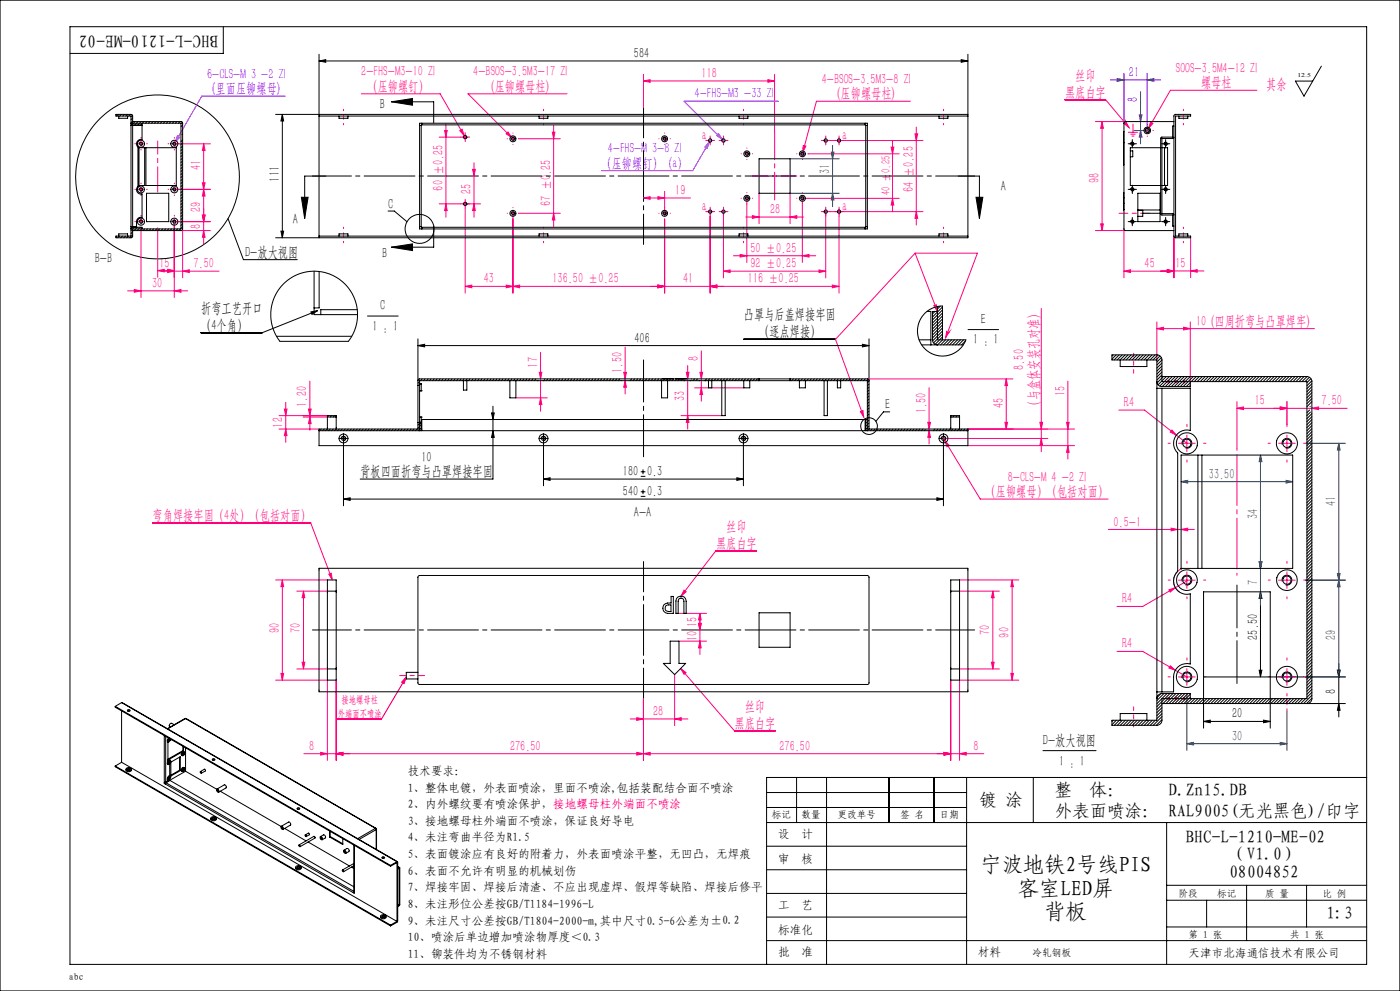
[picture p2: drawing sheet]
<svg xmlns="http://www.w3.org/2000/svg" width="420mm" height="297mm" viewBox="0 0 420 297" stroke-linecap="round" stroke-linejoin="round" font-family="sans-serif">
<defs><g id="words">
<g font-size="6.4">
<text x="294.1" y="261.4">宁波地铁2号线PIS</text>
<text x="305.3" y="268.4">客室LED屏</text>
<text x="313.3" y="275.4">背板</text>
</g>
<g font-size="5.2">
<text x="65.6" y="10.5" transform="rotate(-180 65.6 10.5)">BHC-L-1210-ME-02</text>
<text x="316.5" y="238.6">整</text>
<text x="327" y="238.6">体：</text>
<text x="350.5" y="238.6">D.Zn15.DB</text>
<text x="293.8" y="241.6">镀 涂</text>
<text x="316.5" y="244.7">外表面喷涂： RAL9005(无光黑色)/印字</text>
<text x="355.7" y="252.6">BHC-L-1210-ME-02</text>
<text x="368.8" y="257.8">（V1.0）</text>
<text x="368.8" y="263.1">08004852</text>
<text x="398" y="275.4">1:3</text>
</g>
<g font-size="4.4">
<text x="190.2" y="17.4">584</text>
<text x="114" y="32.6">B</text>
<text x="83.8" y="54.4" transform="rotate(-90 83.8 54.4)">111</text>
<text x="300.2" y="57.2">A</text>
<text x="116.4" y="62.5">C</text>
<text x="87.9" y="67">A</text>
<text x="73.6" y="77.1">D-放大视图</text>
<text x="114.7" y="77.2">B</text>
<text x="28.4" y="78.9">B-B</text>
<text x="60.4" y="93.8">折弯工艺开口</text>
<text x="114.1" y="93">C</text>
<text x="223.2" y="95.7">凸罩与后盖焊接牢固</text>
<text x="60.4" y="98.8">（4个角）</text>
<text x="111.8" y="99.2">1 : 1</text>
<text x="227.8" y="100.7">（逐点焊接）</text>
<text x="294.2" y="97">E</text>
<text x="190.4" y="102.7">406</text>
<text x="291.9" y="103.2">1 : 1</text>
<text x="265.6" y="122.7">E</text>
<text x="108.1" y="142.7">背板四面折弯与凸罩焊接牢固</text>
<text x="126.5" y="138.4">10</text>
<text x="186.9" y="142.7">180</text>
<text x="194.1" y="142.7">0.3</text>
<text x="186.9" y="148.7">540</text>
<text x="194.1" y="148.7">0.3</text>
<text x="190.2" y="155.1">A-A</text>
<text x="377.3" y="191.7" transform="rotate(-90 377.3 191.7)">25.50</text>
<text x="400.8" y="207.9" transform="rotate(-90 400.8 207.9)">8</text>
<text x="369.6" y="215.3">20</text>
<text x="312.9" y="223.2">D-放大视图</text>
<text x="317.8" y="229.4">1 : 1</text>
</g>
<g font-size="4.4" fill="#8000ff">
<text x="62.1" y="23.6">6-CLS-M 3 -2 ZI</text>
<text x="63.8" y="27.9">(里面压铆螺母)</text>
<text x="208.4" y="29.4">4-FHS-M3 -33 ZI</text>
<text x="182.3" y="45.9">4-FHS-M 3-8 ZI</text>
<text x="180.5" y="50.3">（压铆螺钉）（a）</text>
</g>
<g font-size="4.4" fill="#ff0080">
<text x="108.4" y="22.9">2-FHS-M3-10 ZI</text>
<text x="142" y="22.9">4-BSOS-3.5M3-17 ZI</text>
<text x="210.5" y="23.4">118</text>
<text x="322.6" y="23.9">丝印</text>
<text x="352.7" y="21.8">SOOS-3.5M4-12 ZI</text>
<text x="110.2" y="27.2">（压铆螺钉）</text>
<text x="147.5" y="27.2">(压铆螺母柱)</text>
<text x="246.5" y="25.1">4-BSOS-3.5M3-8 ZI</text>
<text x="251.3" y="29.4">(压铆螺母柱)</text>
<text x="319.5" y="28.9">黑底白字</text>
<text x="360.3" y="26.2">螺母柱</text>
<text x="379.9" y="26.8">其余</text>
<text x="210.7" y="42">a</text>
<text x="252.8" y="42">a</text>
<text x="60.3" y="51" transform="rotate(-90 60.3 51)">41</text>
<text x="132.9" y="57.1" transform="rotate(-90 132.9 57.1)">60 ±0.25</text>
<text x="141.3" y="58.2" transform="rotate(-90 141.3 58.2)">25</text>
<text x="202.6" y="58.4">19</text>
<text x="274" y="57.7" transform="rotate(-90 274 57.7)">64 ±0.25</text>
<text x="329.8" y="54.9" transform="rotate(-90 329.8 54.9)">98</text>
<text x="60.3" y="63.4" transform="rotate(-90 60.3 63.4)">29</text>
<text x="165.2" y="61.6" transform="rotate(-90 165.2 61.6)">67 ±0.25</text>
<text x="210.7" y="63.3">a</text>
<text x="231" y="64.1">28</text>
<text x="252.8" y="63.3">a</text>
<text x="60.3" y="68.7" transform="rotate(-90 60.3 68.7)">8</text>
<text x="225.2" y="75.8">50 ±0.25</text>
<text x="47.8" y="80.2">15</text>
<text x="58.1" y="80.4">7.50</text>
<text x="225.2" y="80.4">92 ±0.25</text>
<text x="343.4" y="80.4">45</text>
<text x="352.6" y="80.3">15</text>
<text x="45.6" y="86.3">30</text>
<text x="145.1" y="84.9">43</text>
<text x="165.7" y="84.9">136.50 ±0.25</text>
<text x="204.9" y="84.9">41</text>
<text x="224.4" y="84.9">116 ±0.25</text>
<text x="358.8" y="97.6">10 (四周折弯与凸罩焊牢)</text>
<text x="161.3" y="110.2" transform="rotate(-90 161.3 110.2)">17</text>
<text x="186.7" y="111.7" transform="rotate(-90 186.7 111.7)">1.50</text>
<text x="209.5" y="108.2" transform="rotate(-90 209.5 108.2)">8</text>
<text x="307.2" y="110.8" transform="rotate(-90 307.2 110.8)">8.50</text>
<text x="319.5" y="118.8" transform="rotate(-90 319.5 118.8)">15</text>
<text x="92.1" y="121.9" transform="rotate(-90 92.1 121.9)">1.20</text>
<text x="205.4" y="120.3" transform="rotate(-90 205.4 120.3)">33</text>
<text x="277.9" y="123.9" transform="rotate(-90 277.9 123.9)">1.50</text>
<text x="301" y="122.3" transform="rotate(-90 301 122.3)">45</text>
<text x="311.5" y="123" transform="rotate(-90 311.5 123)">（与盒体安装孔对准）</text>
<text x="337.2" y="122">R4</text>
<text x="376.4" y="121.5">15</text>
<text x="396.5" y="121.5">7.50</text>
<text x="84.9" y="128.2" transform="rotate(-90 84.9 128.2)">12</text>
<text x="295.7" y="148.7">（压铆螺母）（包括对面）</text>
<text x="302.3" y="144.4">8-CLS-M 4 -2 ZI</text>
<text x="45.8" y="155.7">弯角焊接牢固（4处）（包括对面）</text>
<text x="217.9" y="159.2">丝印</text>
<text x="334" y="157.8">0.5-1</text>
<text x="214.8" y="164.2">黑底白字</text>
<text x="336.7" y="180.9">R4</text>
<text x="83.8" y="189.7" transform="rotate(-90 83.8 189.7)">90</text>
<text x="90.2" y="189.7" transform="rotate(-90 90.2 189.7)">70</text>
<text x="209.1" y="187.8" transform="rotate(-90 209.1 187.8)">15</text>
<text x="297" y="190.3" transform="rotate(-90 297 190.3)">70</text>
<text x="302.8" y="191.1" transform="rotate(-90 302.8 191.1)">90</text>
<text x="209.1" y="192.1" transform="rotate(-90 209.1 192.1)">10</text>
<text x="336.7" y="194.3">R4</text>
<text x="195.9" y="214.6">28</text>
<text x="223.4" y="213.1">丝印</text>
<text x="220.4" y="218.1">黑底白字</text>
<text x="92.7" y="225">8</text>
<text x="153" y="225">276.50</text>
<text x="233.9" y="225">276.50</text>
<text x="292.1" y="225">8</text>
</g>
<g font-size="4.4" fill="#00f">
<text x="338.7" y="23.1">21</text>
<text x="341.3" y="30.5" transform="rotate(-90 341.3 30.5)">8</text>
</g>
<g font-size="4.4" fill="#004080">
<text x="248.9" y="52.3" transform="rotate(-90 248.9 52.3)">31</text>
<text x="362.7" y="143.5">33.50</text>
<text x="377.3" y="155.6" transform="rotate(-90 377.3 155.6)">34</text>
<text x="400.8" y="151.7" transform="rotate(-90 400.8 151.7)">41</text>
<text x="377.3" y="175.4" transform="rotate(-90 377.3 175.4)">7</text>
<text x="400.8" y="191.9" transform="rotate(-90 400.8 191.9)">29</text>
<text x="369.6" y="222">30</text>
</g>
<text font-size="3.8" fill="#ff0080" x="267" y="58.5" transform="rotate(-90 267 58.5)">40 ±0.25</text>
<g font-size="3.5">
<text x="122.3" y="232.2">技术要求：</text>
<text x="122.3" y="237.2">1、整体电镀，外表面喷涂，里面不喷涂,包括装配结合面不喷涂</text>
<text x="122.3" y="242.2">2、内外螺纹要有喷涂保护，接地螺母柱外端面不喷涂</text>
<text x="122.3" y="247.2">3、接地螺母柱外端面不喷涂，保证良好导电</text>
<text x="233.5" y="251.3">设</text>
<text x="240.5" y="251.3">计</text>
<text x="122.3" y="252.2">4、未注弯曲半径为R1.5</text>
<text x="122.3" y="257.1">5、表面镀涂应有良好的附着力，外表面喷涂平整，无凹凸，无焊痕</text>
<text x="122.3" y="262.1">6、表面不允许有明显的机械划伤</text>
<text x="233.5" y="258.7">审</text>
<text x="240.5" y="258.7">核</text>
<text x="122.3" y="267.1">7、焊接牢固、焊接后清渣、不应出现虚焊、假焊等缺陷、焊接后修平</text>
<text x="122.3" y="272.1">8、未注形位公差按GB/T1184-1996-L</text>
<text x="233.5" y="272.6">工</text>
<text x="240.5" y="272.6">艺</text>
<text x="122.3" y="277.1">9、未注尺寸公差按GB/T1804-2000-m,其中尺寸0.5-6公差为±0.2</text>
<text x="233.5" y="279.9">标准化</text>
<text x="122.3" y="287">11、铆装件均为不锈钢材料</text>
<text x="122.3" y="282">10、喷涂后单边增加喷涂物厚度＜0.3</text>
<text x="233.5" y="286.4">批</text>
<text x="240.5" y="286.4">准</text>
<text x="293.4" y="286.5">材料</text>
<text x="356.5" y="286.7">天津市北海通信技术有限公司</text>
</g>
<g font-size="3.1" fill="#f00">
<text x="101.4" y="214.8">外端面不喷涂</text>
<text x="102.5" y="210.8">接地螺母柱</text>
</g>
<g font-size="2.9">
<text x="231.6" y="245.2">标记</text>
<text x="240.5" y="245.2">数量</text>
<text x="251.3" y="245.2">更改单号</text>
<text x="270.1" y="245.2">签 名</text>
<text x="281.9" y="245.2">日期</text>
<text x="353.5" y="268.7">阶段</text>
<text x="365.2" y="268.7">标记</text>
<text x="379.5" y="268.7">质 量</text>
<text x="396.8" y="268.7">比 例</text>
<text x="356.5" y="281">第 1 张</text>
<text x="387.1" y="281">共 1 张</text>
<text x="309.8" y="286.5">冷轧钢板</text>
<text x="20.7" y="293.8">abc</text>
</g>
<text font-size="1.7" x="389.2" y="23.2">12.5</text>
</g></defs>
<g fill="none" stroke="#000" stroke-width=".3">
<path d="M21 8h389v281h-389zM67 8v8h-46M95.7 18.3l2-.4v.8zM95.7 16.3v18h-13M95.7 18.3h194.7M288.4 17.9l2 .4-2 .4zM290.4 16.3v18M396.4 19.8l-5.2 9-2.6-4.5h5.2M39.8 36.4v.5h2.8M84.7 34.3v37M84.7 34.3l.4 2h-.8zM117.4 30.5h12.7v6.4"/>
<path d="M117.4 30.5l6.4-1v2zM343.5 39.3a.68 .68 0 0 1 .7-.9 .68 .68 0 0 1 .7 .8 .68 .68 0 0 1-.9 .6M41.8 43.2a.51 .51 0 0 1 .4-.6 .51 .51 0 0 1 .6 .6 .51 .51 0 0 1-.6 .4M41.8 56.9a.51 .51 0 0 1 .4-.6 .51 .51 0 0 1 .6 .5 .51 .51 0 0 1-.6 .5M51.8 43.2a.5 .5 0 0 1 .5-.6 .5 .5 0 0 1 .5 .6 .5 .5 0 0 1-.6 .4M51.8 56.9a.5 .5 0 0 1 .5-.6 .5 .5 0 0 1 .5 .5 .5 .5 0 0 1-.6 .5M90.4 59.1h2l-1 6.4zM97.8 52.8h-6.4v12.7M153.4 41.7a.51 .51 0 0 1 .4-.6 .51 .51 0 0 1 .6 .5 .51 .51 0 0 1-.7 .5M198.9 41.7a.51 .51 0 0 1 .4-.6 .51 .51 0 0 1 .6 .5 .51 .51 0 0 1-.7 .5M223.6 59.6a.51 .51 0 0 1 .4-.7 .51 .51 0 0 1 .5 .6 .51 .51 0 0 1-.6 .4M223.6 46.2a.51 .51 0 0 1 .4-.6 .51 .51 0 0 1 .5 .6 .51 .51 0 0 1-.6 .4"/>
<path d="M240.2 46.2a.5 .5 0 0 1 .5-.6 .5 .5 0 0 1 .5 .6 .5 .5 0 0 1-.6 .4M240.2 59.6a.5 .5 0 0 1 .5-.6 .5 .5 0 0 1 .5 .5 .5 .5 0 0 1-.6 .4M287.5 52.8h6.3v12.7M292.8 59.1h2.1l-1.1 6.4zM338.8 56.8h1.7M338.8 43.1h1.7M339.2 43.2a.51 .51 0 0 1 .4-.6 .51 .51 0 0 1 .6 .6 .51 .51 0 0 1-.7 .4M339.2 56.9a.51 .51 0 0 1 .4-.6 .51 .51 0 0 1 .6 .5 .51 .51 0 0 1-.7 .5M339.7 42.3v1.7M339.7 55.9v1.7M348.8 56.8h1.7M348.8 43.1h1.7"/>
<path d="M349.2 43.2a.51 .51 0 0 1 .4-.6 .51 .51 0 0 1 .6 .6 .51 .51 0 0 1-.7 .4M349.2 56.9a.51 .51 0 0 1 .4-.6 .51 .51 0 0 1 .6 .5 .51 .51 0 0 1-.7 .5M349.7 42.3v1.7M349.7 55.9v1.7M41.8 66.6a.51 .51 0 0 1 .4-.7 .51 .51 0 0 1 .6 .6 .51 .51 0 0 1-.6 .4M42.6 68.6h-2.8v.5M51.8 66.6a.5 .5 0 0 1 .5-.7 .5 .5 0 0 1 .5 .6 .5 .5 0 0 1-.6 .4M68.4 65.5l4.6 12.3h16.2M82.7 71.3h13M84.3 69.3h.8l-.4 2zM116.4 63.2h1.9l3.8 3.3M117.4 74.1l6.4-1v2z"/>
<path d="M130.1 67.7v6.4h-12.7M153.4 64.1a.51 .51 0 0 1 .4-.7 .51 .51 0 0 1 .6 .6 .51 .51 0 0 1-.7 .4M198.9 64.1a.51 .51 0 0 1 .4-.7 .51 .51 0 0 1 .6 .6 .51 .51 0 0 1-.7 .4M338.8 66.4h1.7M339.2 66.6a.51 .51 0 0 1 .4-.7 .51 .51 0 0 1 .6 .6 .51 .51 0 0 1-.7 .4M339.7 65.6v1.7M348.8 66.4h1.7M349.2 66.6a.51 .51 0 0 1 .4-.7 .51 .51 0 0 1 .6 .6 .51 .51 0 0 1-.7 .4M349.7 65.6v1.7M93.3 93.5l2-.4-1.7 1.1zM95.3 93.1l-16.7 6.6h-18.3M110.2 94.7h9.3"/>
<path d="M281.2 93.3v8.5h1.6M290.4 98.8h9.2M125.4 103.6l2-.4v.8zM125.4 101.6v12.5M125.4 103.6h135.3M223.1 101.7h27.5M258.7 103.2l2 .4-2 .4zM260.7 101.6v12.5M348.6 112.9v1.5h8.5M102.2 131.4h1.7M102.4 131.6a.65 .65 0 0 1 .6-.8 .65 .65 0 0 1 .7 .7 .65 .65 0 0 1-.8 .5M103 130.6v21"/>
<path d="M125.9 126.6v2h-.5M147.5 123.8h.8l-.4 1.9zM147.9 129.1l.4 2h-.8zM147.9 121.7v21.9h-39.8M162.2 131.4h1.7M162.4 131.6a.66 .66 0 0 1 .5-.9 .66 .66 0 0 1 .8 .7 .66 .66 0 0 1-.8 .6M163.1 130.6v15M222.2 131.4h1.7M222.4 131.6a.66 .66 0 0 1 .5-.9 .66 .66 0 0 1 .8 .7 .66 .66 0 0 1-.8 .6M223 130.6v15M260.2 125.7v2.9h.5M266.9 123.4h-1.9l-2.3 2.9"/>
<path d="M282.2 131.4h1.7M282.4 131.6a.67 .67 0 0 1 .6-.9 .67 .67 0 0 1 .7 .8 .67 .67 0 0 1-.8 .5M283 130.6v21M354.6 133.2a1.5 1.5 0 0 1 1.3-1.8 1.5 1.5 0 0 1 1.7 1.6 1.5 1.5 0 0 1-1.9 1.3M384.6 133.2a1.49 1.49 0 0 1 1.3-1.8 1.49 1.49 0 0 1 1.7 1.6 1.49 1.49 0 0 1-1.9 1.3M103 149.6l2.1-.4v.8zM103 149.6h180M163.1 143.6l1.9-.4v.8zM163.1 143.6h59.9M192.2 142.8h1.4M192.2 141.4h1.4M192.2 148.8h1.4"/>
<path d="M192.2 147.4h1.4M192.9 140.7v1.4M192.9 146.7v1.4M221.1 143.2l1.9 .4-1.9 .4zM281.1 149.2l1.9 .4-1.9 .4zM354.6 174.3a1.51 1.51 0 0 1 1.3-1.9 1.51 1.51 0 0 1 1.7 1.6 1.51 1.51 0 0 1-1.9 1.3M378.1 177.4l.5 1.9h-.8zM378.1 177.4v25.5M384.6 174.3a1.5 1.5 0 0 1 1.4-1.9 1.5 1.5 0 0 1 1.6 1.6 1.5 1.5 0 0 1-1.9 1.3M401.6 198.9v16M38.2 212.9a.36 .36 0 0 1 .5-.2 .36 .36 0 0 1 .2 .4l-.4 .1zM354.6 203.3a1.51 1.51 0 0 1 1.3-1.9 1.51 1.51 0 0 1 1.7 1.6 1.51 1.51 0 0 1-1.9 1.3"/>
<path d="M357.1 209.4h-8.5v1.5M361.1 216.2l2-.4v.8zM361.1 202.9v15.3M361.1 216.2h20M377.8 200.9h.8l-.5 2zM379.1 215.8l2 .4-2 .4zM384.6 203.3a1.5 1.5 0 0 1 1.4-1.9 1.5 1.5 0 0 1 1.6 1.6 1.5 1.5 0 0 1-1.9 1.3M392.1 210.9h11.5M401.2 200.9h.8l-.4 2zM401.6 210.9l.4 2h-.8zM403.6 202.9h-22.5v15.3M38.2 230.4a.36 .36 0 0 1 .5-.2 .36 .36 0 0 1 .2 .5h-.6z"/>
<path d="M63.8 227.5a.33 .33 0 0 1 .4-.1 .33 .33 0 0 1 .1 .4 .33 .33 0 0 1-.4 .1 .33 .33 0 0 1-.1-.4zM230 237.5h60M239 233v13.5M248 233v56M266.7 233v13.5M280.2 233v13.5M290 233v56M310 233v13.5M312.9 225h15.9M410 233h-180v56M63.7 245.1l.6-.1a.33 .33 0 0 1-.2 .5 .33 .33 0 0 1-.4-.4zM89.1 242.2a.36 .36 0 0 1 .5-.1 .36 .36 0 0 1 .2 .4l-.4 .1z"/>
<path d="M89.1 259.8a.36 .36 0 0 1 .5-.2 .36 .36 0 0 1 .2 .5h-.5zM114.7 256.9l.7 .1a.34 .34 0 0 1-.4 .3 .34 .34 0 0 1-.3-.4zM230 242h60M230 246.5h180M230 253.6h60M350 246.5v42.5M114.7 274.4l.7 .1a.34 .34 0 0 1-.4 .3 .34 .34 0 0 1-.3-.4zM230 260.7h60M230 267.8h60M230 274.8h60M350 269.8h60M350 265.3h60"/>
<path d="M350 277.8h60M362 269.8v8M374 265.3v16.6M392 265.3v12.5M230 281.9h180"/>
<circle cx="47.3" cy="53" r="24.6"/>
<circle cx="125.9" cy="68.6" r="4.3"/>
<circle cx="260.7" cy="127.7" r="2.5"/>
<circle cx="65.4" cy="236.9" r=".25"/>
<circle cx="84.6" cy="248" r=".26"/>
<circle cx="96.4" cy="251.1" r=".26"/>
<circle cx="103.5" cy="255.2" r=".27"/>
</g>
<g fill="none" stroke="#ff0080" stroke-width=".3">
<path d="M108.4 28.1h23.6l7.3 12.6M133.4 39.1h.8l-.4 2zM133.8 37.1v28M137.9 39.2l.7-.5 .7 2zM165.7 39.6h.8l-.4 2zM166.1 37.6v30.3M170.1 28.1h-29.7l13.8 13.8M193 24.3l2.1-.4v.8zM193 22.3v10M193 24.3h39.4M230.4 23.9l2 .4-2 .4zM232.4 22.3v17.2"/>
<path d="M273.1 30.3h-28.2l-4.1 15.3M274.9 38.1v29.3M319.5 29.9h12.2l7 8.3M328.6 36.4h9.1M330.6 36.4l.4 2h-.8zM330.6 36.4v32.7M337.1 37a.41 .41 0 0 0 .6 0 .41 .41 0 0 0 0-.6l1 1.8zM338.5 39.6h2.7M339.9 37.2v2.4M343.4 39.1h1.6M344.2 38.3v1.6M344.5 38.5l-.6 1.2"/>
<path d="M345.2 36.6l.7 .4-1.4 1.5zM377.1 27.1h-26l-6.6 11.4M41.5 56.8h1.6M41.5 43.1h1.6M42.3 42.3v1.7M42.3 55.9v1.7M51.5 56.8h11.6M52.3 42.3v1.7M52.3 55.9v1.7M60.7 54.8h.8l-.4 2zM61.1 43.1l.4 2h-.8zM61.1 43.1v30"/>
<path d="M61.1 56.8l.4 2h-.8zM63.1 43.1h-11.6M131.8 41.1h6.4M138.7 41.1h1.7M139.3 40.7l.5 .8M139.6 40.3v1.6M141.8 50.8h.8l-.4 2zM142.2 48.8v16.3M151.8 40.1l.6-.6 1.1 1.7zM153 41.6h1.7M153.9 40.8v1.6M155.6 41.6h12.5"/>
<path d="M193 59.3l2.1-.4v.8zM193 59.3h14.2M197.4 58.9l2 .4-2 .4zM198.5 41.6h1.7M199.4 57.3v7.5M199.4 40.8v1.6M212.2 42.1h1.7M213 41.3v1.6M216.2 42.1h1.7M217 41.3v1.6M223.2 46.1h1.7M223.2 59.4h1.7"/>
<path d="M224 45.3v1.7M224 58.6v20.1M227.7 57.9v9.1M237 57.9v9.1M239.9 46.1h1.6M240.7 45.3v1.7M240.7 58.6v20.1M240.8 45.6l-.2 1M241 43.6l.8 .2-1 1.8zM242.4 46.1h27.4M246.9 42.1h1.6M247.7 41.3v1.6"/>
<path d="M249 42.1h27.9M251.7 41.3v1.6M267.3 44.1h.8l-.3 2zM267.8 59.4l.3 2.1h-.8zM267.8 42.1v21.3M269.8 59.4h-29.9M274.5 40.1h.8l-.4 2zM339.2 40.2h1.4M339.6 40.8h.6M41.5 66.4h1.6M42.3 65.6v1.7M42.3 68.3v20.9"/>
<path d="M47.3 68.3v14.8M51.5 66.4h11.6M52.3 65.6v23.6M54.3 69.1h8.8M54.8 68.6v14.7M60.7 64.4h.8l-.4 2zM61.1 69.1l.4 2h-.8zM131.8 61.1h6.4M133.8 61.1l.4 2h-.8zM138.7 61.1h5.5M139.6 62.4v25.4M139.6 60.3v1.6"/>
<path d="M142.2 61.1l.4 2h-.8zM153 63.9h1.7M153.9 63.1v24.7M155.6 63.9h12.5M166.1 63.9l.4 2h-.8zM198.5 63.9h1.7M199.4 65.7v22.1M212.2 63.4h1.7M213 62.6v1.7M213 64.8v23M216.2 63.4h1.7M217 62.6v20.7"/>
<path d="M220 76.7h24.7M222 76.3l2 .4-2 .3zM223.7 65h17.4M225.7 64.6l2 .4-2 .4zM237 65l2-.4v.8zM240.7 76.7l2-.4v.7zM246.9 63.4h1.6M247.7 62.6v20.7M249 63.4h27.9M251.7 62.6v1.7M251.7 64.8v23M274.5 75.9l6.7 17.4"/>
<path d="M274.5 75.9l-23.9 25.8 8.5 23.3M274.5 75.9h18.7l-9.5 25.3M274.9 63.4l.4 2h-.8zM328.6 69.1h9.1M330.2 67.1h.8l-.4 2zM337.2 68.6v14.7M352.2 70.8v12.5M357.2 71.3v11.9M38.3 87.2h18M40.3 86.8l2 .4-2 .4zM47.3 81.1l2-.4v.8zM47.3 81.1h5"/>
<path d="M48.3 81.3h17.4M50.3 80.9l2 .4-2 .4zM50.3 80.7l2 .4-2 .4zM52.3 87.2l2-.4v.8zM54.8 81.3l2-.4v.8zM139.6 85.8l1.9-.4v.9zM139.6 85.8h112.1M151.9 85.4l2 .4-2 .5zM153.9 85.8l2-.4v.9zM197.4 85.4l2 .4-2 .5zM213 85.8l2.1-.4v.9zM217 81.3l2-.4v.8z"/>
<path d="M217 81.3h30.7M245.7 80.9l2 .4-2 .4zM249.7 85.4l2 .4-2 .5zM280.1 91.6l.8-.3 .3 2zM284 99.2a.41 .41 0 0 0 .3 .5 .41 .41 0 0 0 .5-.3l-1.1 1.8zM312.4 92.5v42.9M337.2 81.3l2-.4v.8zM337.2 81.3h15M347.1 98.5l2-.4v.8zM347.1 96.5v11.4M347.1 98.5h47.2M348.2 81.2h13"/>
<path d="M350.2 80.9l2 .4-2 .4zM350.2 80.8l2 .4-2 .4zM355.1 98.1l2 .4-2 .4zM357.1 96.5v19.9M357.2 81.2l2-.4v.8zM93 114.2v14.8M154.8 119.2h9.4M161.8 111.6h.8l-.4 2zM162.2 105.6v17.7M162.2 119.2l.4 2h-.8zM187.1 111.6h.8l-.4 2zM187.5 114.1l.4 2h-.8z"/>
<path d="M187.5 104v14.1M205.9 111.6h.8l-.4 2zM206.3 109.6v19M208.4 116.2h14.7M210 111.6h.8l-.4 2zM210.4 116.2l.4 2h-.8zM210.4 105.2v15M260.2 113.6h43.7M278.7 116.2v16.9M301.9 113.6l.4 2h-.8zM301.9 113.6v15M320.4 114.2v23.4"/>
<path d="M350.1 114.4h.9M350.2 114l.7 .7M350.6 113.9v1M350.9 114l-.7 .7M352.3 114.4h1M352.5 114l.7 .7M352.8 113.9v1M353.2 114l-.7 .7M354.7 114.4h1M354.9 114l.7 .7M355.2 113.9v1M355.6 114l-.7 .7"/>
<path d="M83.7 128.6h12M83.7 124.6h14.5M85.3 122.6h.8l-.4 2zM85.7 128.6l.4 2h-.8zM85.7 120.6v12M90.9 125h7.3M92.5 122.6h.8l-.3 2zM93 125l.3 2h-.8zM204.3 124.6h12.2M206.3 124.6l.4 2h-.8zM258.1 123.2a.41 .41 0 0 0 .5 .3 .41 .41 0 0 0 .2-.6l.3 2.1zM278.3 126.6h.9l-.5 2z"/>
<path d="M278.7 129.1l.5 2h-.9zM282.7 130.8l.7 1.2M283 131.4h31.4M283.4 132l1.4 1.5-.7 .4zM283.4 132l10.7 17.6h38.3M290.4 133.6h32M301.5 126.6h.8l-.4 2zM312 126.6h.8l-.4 2zM312.4 131.4l.4 2h-.8zM320 126.6h.7l-.3 2zM320.4 133.6l.3 2h-.7zM322.4 128.6h-32"/>
<path d="M335.6 122.9h7.8l9.5 7.5M351.6 128.9l1.3 1.5-1.8-.9zM352.9 130.4l3.2 2.5M353.6 132.9h5M356.1 130.4v5M371.1 122.4l2-.4v.8zM371.1 120.4v14M383.6 132.9h5M384.1 122l2 .4-2 .4zM386.1 130.4v5M386.1 120.4v6.8M393.6 122.4l2-.4v.8z"/>
<path d="M404.1 122.4h-33M45.8 156.7h47.4l6.5 17.1M332.5 158.7h25.8M351.3 158.3l2 .4-2 .4zM354.3 158.7l2-.4v.8zM82.7 173.8h15.5M84.7 173.8l.4 2h-.8zM84.7 173.8v30M89 177.2h9.2M91.1 177.2l.3 1.9h-.8zM91.1 177.2v23.3M98.6 172.1l.8-.3 .3 2z"/>
<path d="M205.2 176.9l.6 .4-1.5 1.4zM227 165.1h-12.3l-10.4 13.6M287.9 177.2h11.9M287.9 173.8h17.7M297.9 177.2l.3 1.9h-.8zM297.9 177.2v23.3M303.6 173.8l.4 2h-.8zM303.6 173.8v30M350.7 176.8l1.9-.7-1.5 1.3zM352.6 176.1l-9.8 5.6h-7.7M353.6 173.9h5M354.3 170.5a4 4 0 0 0-.4 6.9"/>
<path d="M356.1 171.4v5M356.1 174.1l-3.5 2M383.6 173.9h5M386.1 171.4v5M90.6 198.5h.8l-.3 2zM203.4 183.8h8.5M203.7 192.2h8.2M209.6 186.8h.8l-.4 2zM210 192.2l.4 2h-.9zM210 183.8l.4 2h-.8zM210 183.8v12.3M297.4 198.5h.8l-.3 2z"/>
<path d="M335.1 195.2h7.7l9.8 5.7M351.1 199.5l1.5 1.4-1.9-.7zM82.7 203.8h15.5v24.1M84.3 201.8h.8l-.4 2zM89 200.5h9.2M100.9 203.8v24.1M189.1 215.5h17.3M191 215.1l2 .4-2 .4zM193 209.3v18.6M202.4 215.5l2-.4v.8zM202.4 202.2v15.3M204.2 200.3l16.1 18.7h12.3"/>
<path d="M204.2 200.3l1.6 1.3-.6 .5zM285.2 203.8v24.1M287.9 200.5h11.9M303.2 201.8h.8l-.4 2zM305.6 203.8h-17.7v24.1M350.1 209.4h.9M350.2 209l.7 .7M350.6 208.9v1M350.9 209l-.7 .7M352.3 209.4h1M352.5 209l.7 .7M352.6 200.9l3.5 2"/>
<path d="M352.8 208.9v1M353.2 209l-.7 .7M353.6 202.9h5M354.7 209.4h1M354.9 209l.7 .7M355.2 208.9v1M355.6 209l-.7 .7M356.1 200.4v5M383.6 202.9h5M386.1 200.4v5M91.2 225.9h203.9M96.2 225.5l2 .4-2 .4z"/>
<path d="M100.9 225.9l2-.4v.8zM191 225.5l2 .4-2 .4zM193 225.9l2.1-.4v.8zM283.2 225.5l2 .4-2 .4zM287.9 225.9l2-.4v.8z"/>
</g>
<g fill="none" stroke="#004080" stroke-width=".3">
<path d="M237 47.6h14.8M237 57.9h14.8M249.4 45.6h.8l-.4 2zM249.8 57.9l.4 2h-.8zM249.8 43.6v18.3M378.1 136.4v45M378.1 136.4l.5 2h-.8zM391.8 132.9h11.8M401.6 132.9l.4 2h-.8zM401.6 132.9v70M354.3 144.4l2-.4v.8zM354.3 144.4h33.5"/>
<path d="M385.8 144l2 .4-2 .4zM377.8 168.4h.8l-.5 2zM378.1 177.4l.5 1.9h-.8zM401.2 171.9h.8l-.4 2zM401.6 173.9l.4 2h-.8zM403.6 173.9h-11.9M356.1 208.6v16.3M386.1 213.1v11.8M391.8 202.9h11.8M401.2 200.9h.8l-.4 2zM356.1 222.9l2-.4v.8zM356.1 222.9h30"/>
<path d="M384.1 222.5l2 .4-2 .4z"/>
</g>
<path d="M333.2 24h15M335.2 23.6l2 .4-2 .4zM337.2 22v14.9M341.8 34.4h.8l-.4 2zM342.2 27.4v15.7M342.2 39.1l.4 2h-.8zM344.2 24l2-.4v.8zM344.2 22v17.1h-4" fill="none" stroke="#00f" stroke-width=".3"/>
<path d="M85.6 28.8h-25.1l-8 13.9M233.5 30.3h-28.3l12.2 12.2M52.5 42.7l-.5 .8M53.2 40.7l.7 .4-1.4 1.6zM212.8 42.5l-.7 2-.6-.4zM212.8 42.5l-5 8.6h-27.4M213.3 41.7l-.5 .8M215 40.6l.5-.6 1.2 1.8z" fill="none" stroke="#8000ff" stroke-width=".3"/>
<path d="M121.9 202.9l-.7 2-.7-.5zM121.9 202.9l-7.5 12.6h-13.1" fill="none" stroke="#f00" stroke-width=".3"/>
<g fill="none" stroke="#000" stroke-width=".3" stroke-dasharray="15.2 1.3 1.3 1.3">
<path d="M338.9 43.1h-.5M338.9 56.8h-.5M339.7 42.3v-.5M339.7 43.9v.4M339.7 55.9v-.4M339.7 57.6v.4M340.5 43.1h.4M340.5 56.8h.4M348.9 56.8h-.5M348.9 43.1h-.5M349.7 55.9v-.4M349.7 57.6v.4"/>
<path d="M349.7 42.3v-.5M349.7 43.9v.4M350.5 56.8h.4M350.5 43.1h.4M338.9 66.4h-.5M339.7 65.6v-.4M339.7 67.3v.4M340.5 66.4h.4M348.9 66.4h-.5M349.7 65.6v-.4M349.7 67.3v.4M350.5 66.4h.4"/>
<path d="M102.2 131.4h-.6M103.1 130.6v-.6M103.1 132.2v.6M103.9 131.4h.6M162.2 131.4h-.6M163.1 130.6v-.6M163.1 132.2v.6M163.9 131.4h.6M222.2 131.4h-.6M223.1 130.6v-.6M223.1 132.2v.6M223.9 131.4h.6"/>
<path d="M282.2 131.4h-.6M283.1 130.6v-.6M283.1 132.2v.6M283.9 131.4h.6"/>
</g>
<g fill="none" stroke="#ff0080" stroke-width=".3" stroke-dasharray="15.2 1.3 1.3 1.3">
<path d="M153.9 39.9h.1M199.4 39.9h.1M342.5 39.1h-.1M344.2 37.4v-.1M345.9 39.1h.1M40.6 56.8h-.2M40.6 43.1h-.2M42.3 55.1v-.2M42.3 58.4v.2M42.3 41.4v-.2M42.3 44.8v.2M44 56.8h.2"/>
<path d="M44 43.1h.2M50.6 43.1h-.2M50.6 56.8h-.2M52.3 41.4v-.2M52.3 44.8v.2M52.3 55.1v-.2M52.3 58.4v.2M54 43.1h.2M54 56.8h.2M138.7 41.1h-.5M139.6 40.3v-.5M139.6 41.9v.5"/>
<path d="M140.4 41.1h.5M152.2 41.6h.1M153.9 43.3h.1M155.6 41.6h.1M197.7 41.6h.1M199.4 43.3h.1M201.1 41.6h.1M212.2 42.1h-.5M213.1 41.3v-.5M213.1 42.9v.5M213.9 42.1h.5M216.2 42.1h-.5"/>
<path d="M217.1 41.3v-.5M217.1 42.9v.5M217.9 42.1h.5M222.4 46.1h-.1M222.4 59.4h-.1M224.1 44.4h.1M224.1 47.8h.1M224.1 57.8v-.1M225.7 46.1h.1M225.7 59.4h.1M239.1 46.1h-.1M239.1 59.4h-.1"/>
<path d="M240.7 44.4h.1M240.7 47.8h.1M240.7 57.8v-.1M242.4 46.1h.1M242.4 59.4h.1M246.9 42.1h-.5M247.7 41.3v-.5M247.7 42.9v.5M248.6 42.1h.5M250.9 42.1h-.5M251.7 41.3v-.5M251.7 42.9v.5"/>
<path d="M252.6 42.1h.5M344.2 40.8v.1M40.6 66.4h-.2M42.3 64.8v-.3M42.3 68.1v.2M44 66.4h.2M50.6 66.4h-.2M52.3 64.8v-.3M52.3 68.1v.2M54 66.4h.2M138.7 61.1h-.5M139.6 60.3v-.5"/>
<path d="M139.6 61.9v.5M140.4 61.1h.5M152.2 63.9h.1M153.9 62.3v-.1M153.9 65.6h.1M155.6 63.9h.1M197.7 63.9h.1M199.4 62.3v-.1M199.4 65.6h.1M201.1 63.9h.1M212.2 63.4h-.5M213.1 62.6v-.5"/>
<path d="M213.1 64.3v.5M213.9 63.4h.5M216.2 63.4h-.5M217.1 62.6v-.5M217.1 64.3v.5M217.9 63.4h.5M224.1 61.1h.1M240.7 61.1h.1M246.9 63.4h-.5M247.7 62.6v-.5M247.7 64.3v.5M248.6 63.4h.5"/>
<path d="M250.9 63.4h-.5M251.7 62.6v-.5M251.7 64.3v.5M252.6 63.4h.5M351.1 132.8h-.7M356.1 127.8v-.6M356.1 137.8v.7M361.1 132.8h.7M381.1 132.8h-.7M386.1 127.8v-.6M386.1 137.8v.7M391.1 132.8h.7"/>
<path d="M351.1 173.8h-.6M356.1 168.8v-.6M356.1 178.8v.7M361.1 173.8h.6M381.1 173.8h-.6M386.1 168.8v-.6M386.1 178.8v.7M391.1 173.8h.6M356.1 197.8v-.6M386.1 197.8v-.6M351.1 202.8h-.7M356.1 207.8v.7"/>
<path d="M361.1 202.8h.7M381.1 202.8h-.7M391.1 202.8h.7"/>
</g>
<path d="M193.1 32.3v41M193.1 209.3v-41" fill="none" stroke="#000" stroke-width=".3" stroke-dasharray="15.2 1.3 1.3 1.3" stroke-dashoffset="6.2"/>
<path d="M292.4 52.8h-198.7M292.4 188.8h-198.7" fill="none" stroke="#000" stroke-width=".3" stroke-dasharray="15.2 1.3 1.3 1.3" stroke-dashoffset="3.5"/>
<path d="M193.1 107.9v29" fill="none" stroke="#000" stroke-width=".3" stroke-dasharray="15.2 1.3 1.3 1.3" stroke-dashoffset="2.6"/>
<path d="M103.1 37.4v-4.6M163.1 37.4v-4.6M223.1 37.4v-4.6M283.1 37.4v-4.6M355 37.4v-4.6M103.1 68.1v4.7M163.1 68.1v4.7M223.1 68.1v4.7M283.1 68.1v4.7M355 68.1v4.7" fill="none" stroke="#ff0080" stroke-width=".3" stroke-dasharray="15.2 1.3 1.3 1.3" stroke-dashoffset="14.8"/>
<path d="M344.9 63.9h-9.2" fill="none" stroke="#ff0080" stroke-width=".3" stroke-dasharray="15.2 1.3 1.3 1.3" stroke-dashoffset="12.6"/>
<path d="M232.4 59.9v-20.4" fill="none" stroke="#ff0080" stroke-width=".3" stroke-dasharray="15.2 1.3 1.3 1.3" stroke-dashoffset="6.9"/>
<path d="M225.7 52.8h13.4" fill="none" stroke="#ff0080" stroke-width=".3" stroke-dasharray="15.2 1.3 1.3 1.3" stroke-dashoffset="10.5"/>
<path d="M47.3 57.6v-15.3" fill="none" stroke="#ff0080" stroke-width=".3" stroke-dasharray="15.2 1.3 1.3 1.3" stroke-dashoffset="7.7"/>
<path d="M119.9 202.5h7.5" fill="none" stroke="#ff0080" stroke-width=".3" stroke-dasharray="15.2 1.3 1.3 1.3" stroke-dashoffset="13.4"/>
<path d="M0 0h420v297h-420z" fill="none" stroke="#000" stroke-width=".35"/>
<path d="M371.1 204.8v-29.5" fill="none" stroke="#000" stroke-width=".3" stroke-dasharray="15.2 1.3 1.3 1.3" stroke-dashoffset="2.4"/>
<path d="M340.1 111.8v-6M340.1 211.8v6" fill="none" stroke="#ff0080" stroke-width=".3" stroke-dasharray="15.2 1.3 1.3 1.3" stroke-dashoffset="14.1"/>
<path d="M371.1 172.4v-38.1" fill="none" stroke="#ff0080" stroke-width=".3" stroke-dasharray="15.2 1.3 1.3 1.3" stroke-dashoffset="-1.9"/>
<path d="M386.1 207.8v5.3" fill="none" stroke="#ff0080" stroke-width=".3" stroke-dasharray="15.2 1.3 1.3 1.3" stroke-dashoffset="14.5"/>
<g fill="#ff0080">
<path d="M337.1 37a.41 .41 0 0 0 .6 0 .41 .41 0 0 0 0-.6l1 1.8z"/>
<path d="M284 99.2a.41 .41 0 0 0 .3 .5 .41 .41 0 0 0 .5-.3l-1.1 1.8zM280.1 91.6l.8-.3 .3 2zM258.1 123.2a.41 .41 0 0 0 .5 .3 .41 .41 0 0 0 .2-.6l.3 2.1z"/>
</g>
<g fill="#000">
<path d="M117.4 30.5l6.4-1v2zM117.4 74.1l6.4-1v2z"/>
<path d="M90.4 59.1h2l-1 6.4zM292.8 59.1h2.1l-1.1 6.4z"/>
</g>
<path d="M142.2 61.1l.4 2h-.8zM141.8 50.8h.8l-.4 2z" fill="#ff0080"/>
<g fill="#000">
<path d="M95.7 18.3l2-.4v.8zM288.4 17.9l2 .4-2 .4zM163.1 143.6l1.9-.4v.8zM221.1 143.2l1.9 .4-1.9 .4zM147.5 123.8h.8l-.4 1.9zM147.9 129.1l.4 2h-.8zM125.4 103.6l2-.4v.8zM258.7 103.2l2 .4-2 .4z"/>
<path d="M84.7 34.3l.4 2h-.8zM84.3 69.3h.8l-.4 2z"/>
<path d="M103 149.6l2.1-.4v.8zM281.1 149.2l1.9 .4-1.9 .4z"/>
<path d="M361.1 216.2l2-.4v.8zM379.1 215.8l2 .4-2 .4z"/>
<path d="M377.8 200.9h.8l-.5 2zM378.1 177.4l.5 1.9h-.8z"/>
<path d="M401.6 210.9l.4 2h-.8zM401.2 200.9h.8l-.4 2z"/>
</g>
<g fill="#ff0080">
<path d="M267.3 44.1h.8l-.3 2zM267.8 59.4l.3 2.1h-.8z"/>
<path d="M193 24.3l2.1-.4v.8zM230.4 23.9l2 .4-2 .4zM153.9 85.8l2-.4v.9zM197.4 85.4l2 .4-2 .5zM151.8 40.1l1.7 1.1-1.1-1.7zM241 43.6l-.2 2 1-1.8zM193 59.3l2.1-.4v.8zM197.4 58.9l2 .4-2 .4zM137.9 39.2l1.4 1.5-.7-2zM139.6 85.8l1.9-.4v.9zM151.9 85.4l2 .4-2 .5zM197.4 85.4l2 .4-2 .5zM213 85.8l2.1-.4v.9zM213 85.8l2.1-.4v.9zM249.7 85.4l2 .4-2 .5zM345.2 36.6l-.7 1.9 1.4-1.5zM337.2 81.3l2-.4v.8zM350.2 80.9l2 .4-2 .4zM350.2 80.8l2 .4-2 .4zM357.2 81.2l2-.4v.8zM283.4 132l.7 1.9 .7-.4zM191 215.1l2 .4-2 .4zM202.4 215.5l2-.4v.8zM96.2 225.5l2 .4-2 .4zM100.9 225.9l2-.4v.8zM100.9 225.9l2-.4v.8zM191 225.5l2 .4-2 .4zM193 225.9l2.1-.4v.8zM283.2 225.5l2 .4-2 .4zM283.2 225.5l2 .4-2 .4zM287.9 225.9l2-.4v.8zM351.6 128.9l-.5 .6 1.8 .9zM350.7 176.8l.4 .6 1.5-1.3zM351.1 199.5l-.4 .7 1.9 .7z"/>
<path d="M47.3 81.1l2-.4v.8zM50.3 80.7l2 .4-2 .4z"/>
<path d="M371.1 122.4l2-.4v.8zM384.1 122l2 .4-2 .4z"/>
<path d="M50.3 80.9l2 .4-2 .4zM54.8 81.3l2-.4v.8z"/>
<path d="M222 76.3l2 .4-2 .3zM240.7 76.7l2-.4v.7z"/>
<path d="M40.3 86.8l2 .4-2 .4zM52.3 87.2l2-.4v.8zM347.1 98.5l2-.4v.8zM355.1 98.1l2 .4-2 .4zM384.1 122l2 .4-2 .4zM393.6 122.4l2-.4v.8z"/>
<path d="M217 81.3l2-.4v.8zM245.7 80.9l2 .4-2 .4z"/>
<path d="M351.3 158.3l2 .4-2 .4zM354.3 158.7l2-.4v.8z"/>
<path d="M312.4 131.4l.4 2h-.8zM312 126.6h.8l-.4 2z"/>
<path d="M60.7 54.8h.8l-.4 2zM61.1 43.1l.4 2h-.8z"/>
<path d="M274.9 63.4l.4 2h-.8zM274.5 40.1h.8l-.4 2zM278.7 129.1l.5 2h-.9zM278.3 126.6h.9l-.5 2zM209.6 186.8h.8l-.4 2zM210 183.8l.4 2h-.8zM60.7 64.4h.8l-.4 2zM61.1 56.8l.4 2h-.8z"/>
<path d="M206.3 124.6l.4 2h-.8zM205.9 111.6h.8l-.4 2zM210.4 116.2l.4 2h-.8zM210 111.6h.8l-.4 2zM162.2 119.2l.4 2h-.8zM161.8 111.6h.8l-.4 2zM187.5 114.1l.4 2h-.8zM187.1 111.6h.8l-.4 2zM301.5 126.6h.8l-.4 2zM301.9 113.6l.4 2h-.8z"/>
<path d="M165.7 39.6h.8l-.4 2zM166.1 63.9l.4 2h-.8zM133.4 39.1h.8l-.4 2zM133.8 61.1l.4 2h-.8zM330.6 36.4l.4 2h-.8zM330.2 67.1h.8l-.4 2zM320 126.6h.7l-.3 2zM320.4 133.6l.3 2h-.7zM85.3 122.6h.8l-.4 2zM85.7 128.6l.4 2h-.8zM92.5 122.6h.8l-.3 2zM93 125l.3 2h-.8zM209.5 186.8h.9l-.4 2zM210 192.2l.4 2h-.9zM91.1 177.2l.3 1.9h-.8zM90.6 198.5h.8l-.3 2zM84.7 173.8l.4 2h-.8zM84.3 201.8h.8l-.4 2zM297.9 177.2l.3 1.9h-.8zM297.4 198.5h.8l-.3 2zM303.6 173.8l.4 2h-.8zM303.2 201.8h.8l-.4 2zM60.7 64.4h.8l-.4 2zM61.1 69.1l.4 2h-.8z"/>
<path d="M225.7 64.6l2 .4-2 .4zM237 65l2-.4v.8z"/>
</g>
<g fill="#004080">
<path d="M354.3 144.4l2-.4v.8zM385.8 144l2 .4-2 .4z"/>
<path d="M356.1 222.9l2-.4v.8zM384.1 222.5l2 .4-2 .4z"/>
<path d="M401.2 171.9h.8l-.4 2zM401.6 132.9l.4 2h-.8z"/>
<path d="M401.2 200.9h.8l-.4 2zM401.6 173.9l.4 2h-.8zM378.1 177.4l.5 1.9h-.8zM377.8 168.4h.8l-.5 2zM377.8 168.4h.8l-.5 2zM378.1 136.4l.5 2h-.8z"/>
<path d="M249.4 45.6h.8l-.4 2zM249.8 57.9l.4 2h-.8z"/>
</g>
<g fill="#00f">
<path d="M344.2 24l2-.4v.8zM335.2 23.6l2 .4-2 .4z"/>
<path d="M342.2 39.1l.4 2h-.8zM341.8 34.4h.8l-.4 2z"/>
</g>
<path d="M212.8 42.5l-1.3 1.6 .6 .4zM215 40.6l1.7 1.2-1.2-1.8zM53.2 40.7l-.7 2 1.4-1.6z" fill="#8000ff"/>
<path d="M93.3 93.5l2-.4-1.7 1.1z" fill="#000"/>
<path d="M121.9 202.9l-.7 2-.7-.5z" fill="#f00"/>
<path d="M204.2 200.3l1.6 1.3-.6 .5zM98.6 172.1l.8-.3 .3 2zM205.2 176.9l.6 .4-1.5 1.4z" fill="#ff0080"/>
<g fill="none" stroke="#000" stroke-width=".3">
<path d="M34.8 34.3l4.8 .1 .2 .3v1.7h14.6l.3 .3 .1 32-.2 .3-14.8 .1v1.8l-.2 .3-4.8 .1v-.5h4.5v-36h-4.5zM35.5 34.3l-.5 .5M35.6 34.8v.7h2.7v-.7M36.4 34.3l-.5 .5M37.3 34.3l-.5 .5M38.2 34.3l-.5 .5M39.1 34.3l-.5 .5M39.3 36.9l.4 .5h2.9v-.5h11.7v31.7h-11.7v-.5h-2.9l-.4 .5M39.3 37.6h.5M39.7 34.5l-.4 .5M39.8 35.4l-.5 .5M39.8 36.3l-.5 .5"/>
<path d="M39.8 37.6h2.8v4.2a1.33 1.33 0 0 0-1.5 .7 1.33 1.33 0 0 0 .3 1.6v11.8a1.32 1.32 0 0 0-.3 1.6 1.32 1.32 0 0 0 1.5 .6v7.1a1.31 1.31 0 0 0-1.6 1.2v1.5h-1.2M39.8 37.6v30.3M40.5 36.4l-.9 1M41.4 36.4l-1 1M42.3 36.4l-1 1M42.6 37l-.4 .4M43.2 36.4l-.5 .5M44.1 36.4l-.5 .5M45 36.4l-.5 .5M45.9 36.4l-.5 .5M46.8 36.4l-.5 .5M47.7 36.4l-.5 .5"/>
<path d="M48.6 36.4l-.5 .5M49.5 36.4l-.5 .5M50.4 36.4l-.5 .5M51.3 36.4l-.5 .5M52.2 36.4l-.5 .5M53.1 36.4l-.5 .5M54 36.4l-.5 .5M54.7 36.7l-.4 .3M54.8 37.5l-.5 .5M95.7 34.3h194.7v37h-194.7zM95.7 34.8h194.7M101.7 34.8v.7h2.7v-.7"/>
<path d="M125.9 37.6h.5v30.3h-.5M125.9 36.9h134.3v31.7h-134.3zM126.5 36.9v.5h133v-.5M161.7 34.8v.7h2.7v-.7M221.7 34.8v.7h2.7v-.7M260.2 37.6h-.5v30.3h.5M281.7 34.8v.7h2.7v-.7M337.2 39.4v10M352.2 37.8h-.4v3.3h-3.3l-.3 .2v22.9l.4 .2h3.2v3.4h.4M352.2 36.4h-14.6l-.4 .4 .1 32.1 .3 .2h14.6M352.2 34.5l.4-.2h4.6v.5h-4.5v36h4.5v.5h-4.6l-.4-.4zM353.7 34.8v.7h2.6v-.7"/>
<path d="M41.7 55.6h11.2v-11.3h-11.2v11.4l.1-.1M43.4 44.3v11.3M43.8 44.3v11.3M44 57.9h6.6v8.5h-6.6zM54.8 40.1l-.2 .3M54.8 41.9l-.5 .5M54.8 42.8l-.5 .5M54.8 43.7l-.5 .5M54.8 44.6l-.5 .5M54.8 45.5l-.5 .5M54.8 46.4l-.5 .5M54.8 47.3l-.5 .5"/>
<path d="M54.8 48.2l-.5 .5M54.8 49.1l-.5 .5M54.8 50l-.5 .5M54.8 50.9l-.5 .5M54.8 51.8l-.5 .5M54.8 52.7l-.5 .5M54.8 53.6l-.5 .5M54.8 54.5l-.5 .5M54.8 55.4l-.5 .5M54.8 56.3l-.5 .5M54.8 57.2l-.5 .5M54.8 58.1l-.5 .5"/>
<path d="M54.8 59l-.5 .5M54.8 59.9l-.5 .5M227.7 47.6h9.3v10.3h-9.3zM337.1 59.3v1.6M337.1 59.3h.1M337.1 42.8h.1M337.2 57.8l-.1 1.5M339.1 45.2h.7v1.8h-.7M341.3 57.9h6.7v8.5h-6.7zM348.2 44.3h-9.1v11.3h9.1M348.6 44.3h1.7v11.3h-1.7M349.4 42.9v.5"/>
<path d="M349.4 44.3v11.3M349.4 56.5v.5M352.2 41.1l-.4 .4h-3.2v22.5h3.2l.4 .4M34.9 70.8l-.1 .1M35.6 70.8v-.7h2.7v.7M35.8 70.8l-.5 .5M36.7 70.8l-.5 .5M37.6 70.8l-.5 .5M38.5 70.8l-.5 .5M39.3 67.9h.5M39.8 69.5l-.5 .5M39.8 70.4l-.9 .9"/>
<path d="M40.3 68.1l-1 1M41.2 68.1l-1 1M42.1 68.1l-1 1M42.6 68.5l-.6 .6M43.4 68.6l-.5 .5M44.3 68.6l-.5 .5M45.2 68.6l-.5 .5M46.1 68.6l-.5 .5M47 68.6l-.5 .5M47.9 68.6l-.5 .5M48.8 68.6l-.5 .5M49.7 68.6l-.5 .5"/>
<path d="M50.6 68.6l-.5 .5M51.5 68.6l-.5 .5M52.4 68.6l-.5 .5M53.3 68.6l-.5 .5M54.2 68.6l-.5 .5M54.8 60.8l-.5 .5M54.8 61.7l-.5 .5M54.8 62.6l-.5 .5M54.8 63.5l-.5 .5M54.8 64.4l-.5 .5M54.8 65.3l-.5 .5M54.8 66.2l-.5 .5"/>
<path d="M54.8 67.1l-.5 .5M54.8 68l-.5 .5M95.7 70.8h194.7M101.7 70.8v-.7h2.7v.7M126.5 68.6v-.5h133v.5M161.7 70.8v-.7h2.7v.7M221.7 70.8v-.7h2.7v.7M281.7 70.8v-.7h2.7v.7M337.1 62.9h.1M337.1 60.9h.1M337.1 60.9l.1 2M341.3 63h1.5v1.8h-1.5"/>
<path d="M341.3 62.9h6.7M342.8 63.9h5.2M349.4 66.2v.5M353.7 70.8v-.7h2.6v.7M85.4 84.7l2-1.5 1.9-.9 2.2-.7 2.2-.3 2.5 .1 2.4 .6 2.8 1.4 1.6 1.2 1.6 1.8 1.2 1.9 1 2.6 .4 2.5v2.2l-.6 2.7-.7 1.8-1.4 2.2h-20.5l-1.3-2-1-2.5-.4-2.2v-2.6l.4-2.2 .8-2.2 1.5-2.3zM94.2 81.3v13h13M95.7 81.4v10.9h-1.5M107.2 92.8h-11v1.5M277.5 93.9l1.3-1.1 1.2-.6 2.8-.5v10.1h7l-1 1.9-1 1.1-2.4 1.4-1.6 .4-1.4 .1-2.9-.7-1.4-.9-1.1-1-1.3-2.2-.4-1.6-.1-1.4 .6-2.6zM278.1 93.3h1.2v8.5M280.5 93.3l-.7 .8M281.2 91.9v1.4h-1.4v8.5a1.51 1.51 0 0 0 1.4 1.6l1.6-1.6"/>
<path d="M282.1 91.8l-.9 .8M282.8 92l-3 3M282.8 92.9l-3 3M282.8 93.8l-3 3M282.8 94.7l-3 3M282.8 95.6l-3 3M282.8 96.5l-3 3M282.8 97.4l-3 3M282.8 98.3l-3 3M282.8 99.2l-3 3M83 100.8h22.5M125.4 115.5h.5"/>
<path d="M125.7 113.6l-.3 .3M125.9 115h.5M125.9 117.1h.5M125.9 115.2l-.3 .3M125.9 114.3l-.5 .6M126.4 115v2.1M126.4 117.1h.1M126.6 113.6l-.4 .5M127.5 113.6l-.5 .5M128.4 113.6l-.4 .5M129.3 113.6l-.5 .5M130.2 113.6l-.4 .5"/>
<path d="M131.1 113.6l-.5 .5M132 113.6l-.4 .5M132.9 113.6l-.5 .5M133.8 113.6l-.4 .5M134.7 113.6l-.5 .5M135.6 113.6l-.5 .5M136.5 113.6l-.5 .5M137.4 113.6l-.5 .5M138.3 113.6l-.5 .5M139 114.1v2.8h1.1v-2.8M139.2 113.6l-.5 .5M140.1 113.6l-.5 .5"/>
<path d="M141 113.6l-.5 .5M141.9 113.6l-.5 .5M142.8 113.6l-.5 .5M143.7 113.6l-.5 .5M144.6 113.6l-.5 .5M145.5 113.6l-.5 .5M146.4 113.6l-.5 .5M147.3 113.6l-.5 .5M148.2 113.6l-.5 .5M149.1 113.6l-.5 .5M150 113.6l-.5 .5M150.9 113.6l-.5 .5"/>
<path d="M151.8 113.6l-.5 .5M152.7 113.6l-.5 .5M153 114.1v5.1h1.8v-5.1M153.6 113.6l-.5 .5M154.5 113.6l-.5 .5M155.4 113.6l-.5 .5M156.3 113.6l-.5 .5M157.2 113.6l-.5 .5M158.1 113.6l-.5 .5M159 113.6l-.5 .5M159.9 113.6l-.5 .5M160.8 113.6l-.5 .5"/>
<path d="M161.2 114.1h.1M163 114.1h.1M163.5 113.6l-.2 .1M164.4 113.6l-.5 .5M165.3 113.6l-.6 .5M166.2 113.6l-.5 .5M167.1 113.6l-.6 .5M168 113.6l-.5 .5M168.8 113.6l-.5 .5M169.8 113.6l-.5 .5M170.6 113.6l-.5 .5M171.6 113.6l-.5 .5"/>
<path d="M172.4 113.6l-.5 .5M173.4 113.6l-.5 .5M174.2 113.6l-.5 .5M175.2 113.6l-.6 .5M176 113.6l-.5 .5M177 113.6l-.6 .5M177.8 113.6l-.5 .5M178.7 113.6l-.5 .5M179.6 113.6l-.5 .5M180.5 113.6l-.5 .5M181.4 113.6l-.5 .5M182.3 113.6l-.5 .5"/>
<path d="M183.2 113.6l-.5 .5M184.1 113.6l-.5 .5M185 113.6l-.5 .5M185.9 113.6l-.5 .5M186.4 114l-.1 .1M189.5 113.6l-.5 .5M190.4 113.6l-.5 .5M191.3 113.6l-.5 .5M192.2 113.6l-.5 .5M193.1 113.6l-.5 .5M194 113.6l-.5 .5M194.9 113.6l-.5 .5"/>
<path d="M195.8 113.6l-.5 .5M196.7 113.6l-.5 .5M197.6 113.6l-.5 .5M198.5 114.1v5.1h1.8v-5.1M198.5 113.6l-.5 .5M198.9 113.5h1.4M198.9 113.5v.1M199.4 113.6l-.5 .5M200.3 113.5v.1M200.3 113.6l-.5 .5M201.2 113.6l-.5 .5M202 113.5v.1"/>
<path d="M202.1 113.6l-.5 .5M202.8 113.5v.1M203 113.6l-.5 .5M203.4 113.5h.9M203.4 113.5v.1M203.9 113.6l-.5 .5M204.3 113.5h.9M204.3 113.5v.1M204.8 113.6l-.5 .5M205.2 114.1h.1M205.2 113.5v.1M205.8 113.5v.1"/>
<path d="M207 114.1h.1M207.5 113.6h-.1M208.4 113.6l-.5 .5M209.2 113.6l-.4 .5M209.7 114.1h.1M211.5 114.1h.1M211.9 113.6l-.4 .4M212.5 114.1v2.1h1v-2.1M212.9 113.6l-.5 .5M213.7 113.6l-.4 .5M214.7 113.6l-.5 .5M215.5 113.6l-.4 .5"/>
<path d="M216.5 113.6l-.6 .5M216.5 114.1v10.5h1.1v-10.5M217.3 113.6l-.4 .5M218.3 113.6l-.6 .5M219.1 113.6l-.4 .5M220 113.6l-.5 .5M220.9 113.6l-.4 .5M221.8 113.6l-.5 .5M222.7 113.6l-.5 .5M223.6 113.6l-.5 .5v2.1h1.8v-2.1l.5-.5M224.5 113.6l-.5 .5M226.3 113.6l-.5 .5"/>
<path d="M227.2 113.6l-.5 .5M227.7 113.6v.5M227.7 114l-.1 .1M237 113.6v.5M237.1 113.6h-.1M238 113.6l-.5 .5M238.9 113.6l-.5 .5M239.8 113.6l-.5 .5M239.8 114.1v2.1h1.8v-2.1M240.7 113.6l-.5 .5M241.6 113.6l-.5 .5M242.5 113.6l-.5 .5"/>
<path d="M243.4 113.6l-.5 .5M244.3 113.6l-.5 .5M245.2 113.6l-.5 .5M246.1 113.6l-.5 .5M247 113.6l-.5 .5M247.9 113.6l-.5 .5M248.8 113.6l-.6 .5v10.5h-1v-10.5M249.7 113.6l-.5 .5M250.6 113.6l-.5 .5M251.2 114.1v2.1h1v-2.1M251.5 113.6l-.5 .5M252.4 113.6l-.5 .5"/>
<path d="M253.3 113.6l-.5 .5M254.2 113.6l-.5 .5M255.1 113.6l-.5 .5M256 113.6l-.5 .5M256.9 113.6l-.5 .5M257.8 113.6l-.6 .5M258.7 113.6l-.5 .5M259.6 113.6l-.6 .5M260.4 113.6l-.4 .5M260.7 114.2l-.5 .5M260.7 115.1l-.5 .5M260.7 116l-.5 .5"/>
<path d="M260.7 116.9l-.5 .5M260.7 117.8l-.5 .5M260.7 118.7l-.5 .5M260.7 119.6l-.5 .5M275.7 101.8h3.6M276.5 103.4h12.5M279.3 101.8v1.6M282.8 100.1l-2.7 2.7M282.8 101l-2.2 2.2M283.7 101.8l-1.5 1.6M284.6 101.8l-1.5 1.6M285.5 101.8l-1.5 1.6"/>
<path d="M286.3 101.8l-1.4 1.6M287.3 101.8l-1.6 1.6M288.1 101.8l-1.4 1.6M289.1 101.8l-1.6 1.6M289.6 102.2l-1.1 1.2M333.6 106.4h13.5a1.57 1.57 0 0 1 1.5 1.5v5h43.5a1.51 1.51 0 0 1 1.5 1.5v95a1.45 1.45 0 0 1-1.5 1.5h-43.5v5a1.57 1.57 0 0 1-1.5 1.5h-13.5v-1.5h13.5v-108h-13.5zM333.9 106.4l-.3 .3M334.9 106.4l-1.3 1.2M335.7 106.4l-1.4 1.5M336.7 106.4l-1.6 1.5M337.5 106.4l-1.5 1.5M338.4 106.4l-1.5 1.5"/>
<path d="M339.3 106.4l-1.5 1.5M340.2 106.4l-1.5 1.5M341.1 106.4l-1.5 1.5M342 106.4l-1.5 1.5M342.9 106.4l-1.5 1.5M343.8 106.4l-1.5 1.5M344.7 106.4l-1.5 1.5M345.6 106.4l-1.5 1.5v2h-8v-2M346.5 106.4l-1.5 1.5M347.1 114.4a1.51 1.51 0 0 0 1.5 1.4h8.5v-1.4h35v95h-35v-1.5h-8.5a1.57 1.57 0 0 0-1.5 1.5M347.1 116.4h1.5M347.4 106.4l-1.5 1.5"/>
<path d="M348 106.7l-1.2 1.2M348.4 107.2l-1.3 1.3M348.6 107.9l-1.5 1.5M348.6 108.8l-1.5 1.5M348.6 109.7l-1.5 1.5M348.6 110.6l-1.5 1.5M348.6 111.5l-1.5 1.5M348.6 112.4l-1.5 1.5M348.6 116.4h8.5v12.6a4 4 0 0 0-4.5 1.9 4 4 0 0 0 .7 4.9v35.4a4 4 0 0 0-.7 4.8 4 4 0 0 0 4.5 2v21a4 4 0 0 0-5 3.9v4.5h-3.5M348.6 116.4v91M349 112.9l-1.9 1.9M349.9 112.9l-2.5 2.4"/>
<path d="M350.8 112.9l-2.9 2.8M351.7 112.9l-3 2.9M352.6 112.9l-3 2.9M353.5 112.9l-3 2.9M354.4 112.9l-3 2.9M355.3 112.9l-3 2.9M356.2 112.9l-3 2.9M357.1 112.9l-3 2.9M357.1 114.7l-1.2 1.1M357.1 115.6l-.3 .2M358 112.9l-3 2.9M358.9 112.9l-1.5 1.5"/>
<path d="M359.8 112.9l-1.5 1.5M360.7 112.9l-1.5 1.5M361.6 112.9l-1.5 1.5M362.5 112.9l-1.5 1.5M363.4 112.9l-1.5 1.5M364.3 112.9l-1.5 1.5M365.2 112.9l-1.5 1.5M366.1 112.9l-1.5 1.5M367 112.9l-1.6 1.5M367.8 112.9l-1.4 1.5M368.8 112.9l-1.6 1.5M369.6 112.9l-1.4 1.5"/>
<path d="M370.6 112.9l-1.6 1.5M371.4 112.9l-1.4 1.5M372.4 112.9l-1.6 1.5M373.2 112.9l-1.4 1.5M374.2 112.9l-1.6 1.5M375 112.9l-1.4 1.5M376 112.9l-1.6 1.5M376.8 112.9l-1.5 1.5M377.7 112.9l-1.5 1.5M378.6 112.9l-1.5 1.5M379.5 112.9l-1.5 1.5M380.4 112.9l-1.5 1.5"/>
<path d="M381.3 112.9l-1.5 1.5M382.2 112.9l-1.5 1.5M383.1 112.9l-1.5 1.5M384 112.9l-1.5 1.5M384.9 112.9l-1.5 1.5M385.8 112.9l-1.5 1.5M386.7 112.9l-1.5 1.5M387.6 112.9l-1.5 1.5M388.5 112.9l-1.5 1.5M389.4 112.9l-1.5 1.5M390.3 112.9l-1.5 1.5M391.2 112.9l-1.5 1.5"/>
<path d="M392.1 112.9l-1.5 1.5M392.8 113.1l-1.3 1.3M393.3 113.5l-1.2 1.2M393.6 114.1l-1.5 1.5M393.6 115l-1.5 1.5M393.6 115.9l-1.5 1.5M393.6 116.8l-1.5 1.5M393.6 117.7l-1.5 1.5M393.6 118.6l-1.5 1.5M393.6 119.5l-1.5 1.5M95.7 128.6h29.7v-14.6l.5-.4h134.3l.5 .4v14.6h29.7v5h-194.7zM95.7 129.1h194.7"/>
<path d="M96.4 128.6l-.5 .5M97.3 128.6l-.5 .5M98.2 128.6l-.5 .5M98.2 128.6v-4h2.7v4l-.5 .5M98.6 124.6l-.4 .4h2.7M99.1 128.6l-.5 .5M99.5 124.6l-.4 .4M100 128.6l-.5 .5M100.4 124.6l-.4 .4M101.8 128.6l-.5 .5M102.7 128.6l-.5 .5M103.6 128.6l-.5 .5"/>
<path d="M104.5 128.6l-.5 .5M105.4 128.6l-.6 .5M106.3 128.6l-.5 .5M107.2 128.6l-.6 .5M108.1 128.6l-.5 .5M108.9 128.6l-.5 .5M109.9 128.6l-.5 .5M110.7 128.6l-.5 .5M111.7 128.6l-.5 .5M112.5 128.6l-.5 .5M113.5 128.6l-.5 .5M114.3 128.6l-.5 .5"/>
<path d="M115.3 128.6l-.6 .5M116.1 128.6l-.5 .5M117.1 128.6l-.6 .5M117.9 128.6l-.5 .5M118.8 128.6l-.5 .5M119.7 128.6l-.5 .5M120.6 128.6l-.5 .5M121.5 128.6l-.5 .5M122.4 128.6l-.5 .5M123.3 128.6l-.5 .5M124.2 128.6l-.5 .5M125.1 128.6l-.5 .5"/>
<path d="M125.4 126.6h1M125.9 126.6v.4h.5M125.9 125h.5M125.9 126.9l-.5 .5M126.4 126.5h-.5v-12.4h134.3v11.6h-.5v3l.5 .4 .5-.5M126.4 127v1.7l-.5 .4M126.4 125v1.5M126.4 126.6v.4M126.4 125h.1M126.4 126.5v.1M126.4 127.3l-1 1M126.4 128.2l-.9 .9"/>
<path d="M126.5 129.1v-3.4h133v3.4M260 125.7l-.3 .3M260.7 120.5l-.5 .5M260.7 121.4l-.5 .5M260.7 122.3l-.5 .5M260.7 123.2l-.5 .5M260.7 124.1l-.5 .5M260.7 125l-.5 .5M260.7 125.9l-1 1M260.7 126.8l-1 1M260.7 127.7l-1 1M261.6 128.6l-.5 .5"/>
<path d="M262.5 128.6l-.5 .5M263.4 128.6l-.5 .5M264.3 128.6l-.5 .5M265.2 128.6l-.5 .5M266.1 128.6l-.5 .5M267 128.6l-.5 .5M267.9 128.6l-.5 .5M268.8 128.6l-.5 .5M269.7 128.6l-.5 .5M270.6 128.6l-.5 .5M271.5 128.6l-.5 .5M272.4 128.6l-.5 .5"/>
<path d="M273.3 128.6l-.5 .5M274.2 128.6l-.5 .5M275.1 128.6l-.5 .5M276 128.6l-.5 .5M276.9 128.6l-.5 .5M277.6 128.8l-.3 .3M280.5 128.6l-.5 .5M281.4 128.6l-.5 .5M282.3 128.6l-.5 .5M283.2 128.6l-.5 .5M284.1 128.6l-.5 .5M285 128.6l-.5 .5"/>
<path d="M285.2 128.6v-4h2.7v4M285.2 125h2.7M285.4 124.6l-.2 .1M285.9 128.6l-.5 .5M286.3 124.6l-.4 .4M286.8 128.6l-.5 .5M287.2 124.6l-.4 .4M287.7 128.6l-.5 .5M287.9 124.8l-.2 .2M288.6 128.6l-.6 .5M289.5 128.6l-.5 .5M290.4 128.6l-.6 .5"/>
<path d="M359.4 136.4v34M360.6 136.4v34M392.9 122.9l-.8 .8M393.1 121.8l-.1 .1M393.1 123.5l-1 1.1M393.6 120.4l-1.5 1.5M393.6 124l-1.5 1.5M393.6 124.9l-1.5 1.5M393.6 125.8l-1.5 1.5M393.6 126.7l-1.5 1.5M393.6 127.6l-1.5 1.5M393.6 128.5l-1.5 1.5"/>
<path d="M393.6 129.4l-1.5 1.5M393.6 130.2l-1.5 1.6M393.6 131.2l-1.5 1.4M393.6 132l-1.5 1.6M393.6 133l-1.5 1.4M393.6 133.8l-1.5 1.6M393.6 134.8l-1.5 1.4M393.6 135.6l-1.5 1.6M393.6 136.6l-1.5 1.4M393.6 137.4l-1.5 1.6M393.6 138.4l-1.5 1.4M393.6 139.2l-1.5 1.6"/>
<path d="M393.6 140.1l-1.5 1.5M393.6 141l-1.5 1.5M393.6 141.9l-1.5 1.5M393.6 142.8l-1.5 1.5M393.6 143.7l-1.5 1.5M393.6 144.6l-1.5 1.5M393.6 145.5l-1.5 1.5M393.6 146.4l-1.5 1.5M393.6 147.3l-1.5 1.5M393.6 148.2l-1.5 1.5M393.6 149.1l-1.5 1.5M393.6 150l-1.5 1.5"/>
<path d="M393.6 150.9l-1.5 1.5M393.6 151.8l-1.5 1.5M393.6 152.7l-1.5 1.5M393.6 153.6l-1.5 1.5M393.6 154.5l-1.5 1.5M393.6 155.4l-1.5 1.5M393.6 156.3l-1.5 1.5M393.6 157.2l-1.5 1.5M393.6 158.1l-1.5 1.5M393.6 159l-1.5 1.5M393.6 159.9l-1.5 1.5M95.7 170.3h194.7v37h-194.7z"/>
<path d="M98.2 177.2v23.3M98.2 177.2v-3.4h2.7v3.4M98.2 177.2h2.7M100.9 177.2v23.3M125.5 172.6l.4-.1h134.3l.5 .4v31.8l-.4 .4h-134.5l-.4-.4zM201.3 178.7h.7v5.1h-1.7a1.56 1.56 0 0 1-1.4-1.5 1.56 1.56 0 0 1 1.4-1.6h1zM203.3 179a1.58 1.58 0 0 1 1.7-.2 1.58 1.58 0 0 1 .8 1.4v3.6h-.6v-3.6a.87 .87 0 0 0-.9-1 .87 .87 0 0 0-.9 1v3.6h-.6v-3.7zM285.2 177.2v23.3M285.2 177.2v-3.4h2.7v3.4M285.2 177.2h2.7M287.9 177.2v23.3M354.3 170.4h33.5v-34h-33.5v34.1l.4-.1"/>
<path d="M361.1 177.4h20v25.5h-20zM393.6 160.8l-1.5 1.5M393.6 161.7l-1.5 1.5M393.6 162.6l-1.5 1.5M393.6 163.5l-1.5 1.5M393.6 164.4l-1.5 1.5M393.6 165.3l-1.5 1.5M393.6 166.2l-1.5 1.5M393.6 167.1l-1.5 1.5M393.6 168l-1.5 1.5M393.6 168.9l-1.5 1.5M393.6 169.8l-1.5 1.5"/>
<path d="M393.6 170.7l-1.5 1.5M393.6 171.6l-1.5 1.5M393.6 172.5l-1.5 1.5M393.6 173.4l-1.5 1.5M393.6 174.3l-1.5 1.5M393.6 175.2l-1.5 1.5M393.6 176.1l-1.5 1.4M393.6 176.9l-1.5 1.6M393.6 177.9l-1.5 1.4M393.6 178.7l-1.5 1.6M393.6 179.7l-1.5 1.4M199.8 181.5l1.5-.2v2l-1.1-.1-.5-.3-.1-1.1z"/>
<path d="M201 192.2h2.7v6.6h2l-3.3 3.4-3.4-3.4h2zM227.7 183.7h9.3v10.3h-9.3zM393.6 180.5l-1.5 1.5M393.6 181.4l-1.5 1.5M393.6 182.3l-1.5 1.5M393.6 183.2l-1.5 1.5M393.6 184.1l-1.5 1.5M393.6 185l-1.5 1.5M393.6 185.9l-1.5 1.5M393.6 186.8l-1.5 1.5M393.6 187.7l-1.5 1.5M393.6 188.6l-1.5 1.5"/>
<path d="M393.6 189.5l-1.5 1.5M393.6 190.4l-1.5 1.5M393.6 191.3l-1.5 1.5M393.6 192.2l-1.5 1.5M393.6 193.1l-1.5 1.5M393.6 194l-1.5 1.5M393.6 194.9l-1.5 1.5M393.6 195.8l-1.5 1.5M393.6 196.7l-1.5 1.5M393.6 197.6l-1.5 1.5M393.6 198.5l-1.5 1.5M393.6 199.4l-1.5 1.5"/>
<path d="M34.6 211.7l82.6 47.7M34.6 211.7v.2l82.6 47.7M36.5 210.6l82.7 47.6M36.5 210.6l-1.9 1.1M36.5 210.6l82.6 47.7M36.5 213v15.5M38.3 212.9a.33 .33 0 0 1 .4-.2 .33 .33 0 0 1 .2 .4h-.5zM52.3 217.2l-.8-.4a.63 .63 0 0 0-.6 .4 .63 .63 0 0 0 .2 .7M55.5 215.3h.3M55.5 215.3l.2 .1M55.5 215.3l-5.3 3.1M55.7 215.4l56.9 32.8"/>
<path d="M55.7 215.4l-5.4 3M55.8 215.3l-.1 .1M55.8 215.3l57 32.9M98.2 200.5v3.3h2.7v-3.3M98.2 200.5h2.7M125.4 201.5h-3.5v2h3.5M285.2 200.5v3.3h2.7v-3.3M285.2 200.5h2.7M334 215.9l-.4 .4M334.9 215.9l-1.3 1.3M335.8 215.9l-1.5 1.5M336.1 215.9v-2h8v2"/>
<path d="M336.7 215.9l-1.5 1.5M337.6 215.9l-1.5 1.5M338.5 215.9l-1.5 1.5M339.4 215.9l-1.5 1.5M340.3 215.9l-1.5 1.5M341.2 215.9l-1.5 1.5M342.1 215.9l-1.5 1.5M343 215.9l-1.5 1.5M343.9 215.9l-1.5 1.5M344.8 215.9l-1.5 1.5M345.7 215.9l-1.5 1.5M346.6 215.9l-1.5 1.5"/>
<path d="M347.1 207.4h1.5M348.3 207.9l-1.2 1.2M348.6 211.2l-1.5 1.5M348.6 212.1l-1.5 1.5M348.6 213l-1.5 1.5M348.6 213.9l-1.5 1.5M348.6 214.8l-2.6 2.6M348.6 215.7l-1.7 1.7M349.2 207.9l-2.1 2.1M350.1 207.9l-3 3M351 207.9l-3.9 3.9M351.9 207.9l-3 3"/>
<path d="M352.8 207.9l-3 3M353.7 207.9l-3 3M354.6 207.9l-3 3M355.5 207.9l-3 3M356.4 207.9l-3 3M357.1 208.1l-2.8 2.8M357.1 209l-1.9 1.9M357.6 209.4l-1.5 1.5M358.5 209.4l-1.5 1.5M359.4 209.4l-1.5 1.5M360.3 209.4l-1.5 1.5M361.2 209.4l-1.5 1.5"/>
<path d="M362.1 209.4l-1.5 1.5M362.9 209.4l-1.4 1.5M363.9 209.4l-1.6 1.5M364.7 209.4l-1.4 1.5M365.7 209.4l-1.6 1.5M366.5 209.4l-1.4 1.5M367.5 209.4l-1.6 1.5M368.3 209.4l-1.4 1.5M369.3 209.4l-1.6 1.5M370.1 209.4l-1.4 1.5M371.1 209.4l-1.6 1.5M371.9 209.4l-1.4 1.5"/>
<path d="M372.9 209.4l-1.6 1.5M373.7 209.4l-1.5 1.5M374.6 209.4l-1.5 1.5M375.5 209.4l-1.5 1.5M376.4 209.4l-1.5 1.5M377.3 209.4l-1.5 1.5M378.2 209.4l-1.5 1.5M379.1 209.4l-1.5 1.5M380 209.4l-1.5 1.5M380.9 209.4l-1.5 1.5M381.8 209.4l-1.5 1.5M382.7 209.4l-1.5 1.5"/>
<path d="M383.6 209.4l-1.5 1.5M384.5 209.4l-1.5 1.5M385.4 209.4l-1.5 1.5M386.3 209.4l-1.5 1.5M387.2 209.4l-1.5 1.5M388.1 209.4l-1.5 1.5M389 209.4l-1.5 1.5M389.9 209.4l-1.5 1.5M390.8 209.4l-1.5 1.5M391.7 209.4l-1.5 1.5M393.6 200.3l-1.5 1.5M393.6 201.2l-1.5 1.5"/>
<path d="M393.6 202.1l-1.5 1.5M393.6 203l-1.5 1.5M393.6 203.9l-1.5 1.5M393.6 204.8l-1.5 1.5M393.6 205.7l-1.5 1.5M393.6 206.6l-1.5 1.5M393.6 207.5l-1.5 1.5M393.6 208.4l-2.5 2.5M393.6 209.3l-1.6 1.6M34.6 229.6v.2l82.6 47.7M34.6 229.6l82.6 47.6M36.5 228.5l82.6 47.7"/>
<path d="M36.5 228.5l-1.9 1.1M37.8 230.5a.79 .79 0 0 0 .8 .8 .79 .79 0 0 0 .8-.8M37.9 230.3a.81 .81 0 0 1 .9-.3 .81 .81 0 0 1 .5 .7 .76 .76 0 0 1-.8 .3 .76 .76 0 0 1-.6-.7zM38.3 230.4l.3-.1 .3 .3-.3 .1zM49.3 234.5h.4M49.3 220.4v14.4M49.3 234.8l.3 .1M49.6 234.9l56.4 32.6M49.7 220.7v13.8M49.8 234.6l-.2 .3M49.8 234.6l1.2-.7 55.2 31.9M49.8 234.6l56.4 32.6"/>
<path d="M50.2 228.8l.2 .1M50.2 222.1l.2 .1M50.2 233.5l.2 .2M50.3 222.3h.1M50.4 222.4v5.8l-.2 .6 .4 .4 .3-.2M50.4 222.4h.1M50.4 227.9l.1 .1M50.4 222.2l-.1 .1M50.4 227.9l.4-.2 .3 .2M50.5 228h.1M50.6 228.9l-.3 .1M50.6 221.2l-.4 .7 .2 .5"/>
<path d="M50.6 227.9l-.1 .1M50.6 227.9h-.2l.1 .1M50.7 221.2a.53 .53 0 0 0-.4 .5 .53 .53 0 0 0 .4 .5l.5-.7M50.7 227.9h.1a.53 .53 0 0 1 .5 .6 .53 .53 0 0 1-.6 .4 .51 .51 0 0 1-.4-.5 .51 .51 0 0 1 .4-.5zM50.7 232.7l.1-.2a.55 .55 0 0 1 .3 .8 .55 .55 0 0 1-.8 .2zM50.8 228.9l.1 .1M50.8 232.4h.1M50.9 232.4l.2 .2M50.9 229v3.4l-.6 .7-.1 1.1-.5 .3M51.3 228.4l2.8-1.6v4.2l-2.8 1.6zM51.4 221.6l-.3 .2M53.9 230.8l.2 .2"/>
<path d="M53.9 226.9v3.9M53.9 230.8l-2.6 1.5M54.9 225l.2 .1M54.9 225l-4.5 2.5M54.9 223.6v1.4M54.9 225.5l.2-.1a.54 .54 0 0 1 .2 .7 .54 .54 0 0 1-.7 .2zM54.9 230.2l.2-.1a.55 .55 0 0 1 .2 .7 .55 .55 0 0 1-.7 .3zM55.1 225.1l-4.7 2.7M55.1 223.8v1.3M55.3 225.4a.62 .62 0 0 0-.8 .2 .62 .62 0 0 0 .2 .9M55.4 230.1a.63 .63 0 0 0-.9 .2 .63 .63 0 0 0 .2 .9M55.7 231.1l9.3 5.4"/>
<path d="M55.7 224.1v7M55.7 231.1l-6.4 3.7M60 231.3l.4 .1v.3zM60.1 231.2l1.3-.7 .2 .2v.4l-1.2 .6M65 236.5a.48 .48 0 0 1 .6 .3 .48 .48 0 0 1-.2 .6l-.4-.4zM65.1 236.5l2.2-1.3a.62 .62 0 0 1 .5 .9l-2.2 1.3M65.2 236.7l.3 .5zM66.1 237.1l18.2 10.6M63.3 245.2a.81 .81 0 0 0 .8 .8 .81 .81 0 0 0 .8-.8M63.3 245.1a.85 .85 0 0 1 .8-.4 .85 .85 0 0 1 .7 .7 .89 .89 0 0 1-1.5-.3zM63.8 245.1a.28 .28 0 0 1 .4-.1 .28 .28 0 0 1 .1 .4h-.5zM84.3 247.7a.48 .48 0 0 1 .6 .3 .48 .48 0 0 1-.2 .6l-.4-.5z"/>
<path d="M84.4 247.6l2.2-1.2a.62 .62 0 0 1 .5 .9l-2.2 1.3M84.6 247.9l.2 .4-.3-.1zM85.4 248.3l6.4 3.7M88.7 259.9a.79 .79 0 0 0 .8 .8 .79 .79 0 0 0 .8-.8M88.8 259.6a.81 .81 0 0 1 .9-.2 .81 .81 0 0 1 .5 .7 .85 .85 0 0 1-1.4-.3zM89.2 242.2h.1a.28 .28 0 0 1 .4-.1 .28 .28 0 0 1 .1 .4h-.5zM89.3 259.7h.5a.26 .26 0 0 1-.3 .4 .26 .26 0 0 1-.2-.4zM89.7 253.2l4.5-2.6 .3 .3v.2l-4.5 2.6M89.7 253.2l.3 .2v.3l-.3-.1zM91.5 250.3h.3l.1 .4zM91.6 250.2l1-.5 .2 .1v.4l-.9 .5M92.4 252.3l12.4 7.2"/>
<path d="M96.1 250.8a.48 .48 0 0 1 .6 .3 .48 .48 0 0 1-.3 .6l-.3-.5zM96.1 250.8l.9-.6a.59 .59 0 0 1 .6 .3 .59 .59 0 0 1 0 .6l-.9 .6M96.2 251l.3 .1v.3zM98.8 249v1.8M98.8 250.8l4 2.3v-1.8M99.1 250.7l-.3 .1M99.1 249.2v1.5M99.1 250.7l3.7 2.2M103.1 254.9a.51 .51 0 0 1 .6 .2 .51 .51 0 0 1-.1 .7l-.5-.5zM103.2 254.8l.9-.5a.62 .62 0 0 1 .5 .9l-.9 .6M105.4 259.9l.8 .4M106.2 253.3v14"/>
<path d="M106.2 258.8l-3.5 1.9M106.2 259.4l-3.2 1.9M106.3 253.3v14.4l-.3-.2M112.6 248.2l.3 .4M112.6 248.2h.2M112.6 248.2l-5.3 3.2M112.8 248.2l.2 .3M112.9 248.6l-5.2 3M112.9 248.6v6M113 248.5l-.1 .1M113 248.5v6.1M117.2 259.4v.2"/>
<path d="M117.2 259.6l1.9-1.1v17.7M119.1 258.3l.2 .1v17.6l-.2 .4-1.9 1.1M119.1 258.3l-1.9 1.1M119.3 259.6l.6 .4M119.3 259.7l.5 .3M119.8 260l.1 .1v11l-.6 .6M119.8 260l-.5 .3M106.2 267.3l-.2 .2M106.2 267.2l-.2 .3M114.2 274.6a.79 .79 0 0 0 .8 .8 .79 .79 0 0 0 .8-.8M114.2 274.5a.97 .97 0 0 1 1.6 .1 .88 .88 0 0 1-.9 .5 .88 .88 0 0 1-.7-.6zM114.7 274.5l.6 .1-.3 .2-.3-.1z"/>
<path d="M117.2 277.2v.3M119.1 276.2l-1.9 1M119.3 260.5l.5-.3v11M119.3 271l.5 .2M119.8 271.2l-.5 .3"/>
<circle cx="344.2" cy="39.1" r=".99"/>
<circle cx="344.2" cy="39.1" r=".59"/>
<circle cx="42.3" cy="56.8" r="1.04"/>
<circle cx="42.3" cy="43.1" r="1.06"/>
<circle cx="42.3" cy="56.8" r=".42"/>
<circle cx="42.3" cy="43.1" r=".41"/>
<circle cx="52.3" cy="43.1" r="1.06"/>
<circle cx="52.3" cy="56.8" r="1.04"/>
<circle cx="52.3" cy="56.8" r=".41"/>
<circle cx="52.3" cy="43.1" r=".41"/>
<circle cx="139.6" cy="41.1" r=".5"/>
<circle cx="153.9" cy="41.6" r=".89"/>
<circle cx="153.9" cy="41.6" r=".42"/>
<circle cx="199.4" cy="41.6" r=".42"/>
<circle cx="199.4" cy="41.6" r=".9"/>
<circle cx="213" cy="42.1" r=".5"/>
<circle cx="217" cy="42.1" r=".51"/>
<circle cx="224" cy="59.4" r=".89"/>
<circle cx="224" cy="46.1" r=".42"/>
<circle cx="224" cy="59.4" r=".42"/>
<circle cx="224" cy="46.1" r=".88"/>
<circle cx="240.7" cy="46.1" r=".41"/>
<circle cx="240.7" cy="59.4" r=".41"/>
<circle cx="240.7" cy="59.4" r=".9"/>
<circle cx="240.7" cy="46.1" r=".89"/>
<circle cx="247.7" cy="42.1" r=".5"/>
<circle cx="251.7" cy="42.1" r=".5"/>
<circle cx="339.7" cy="56.8" r=".42"/>
<circle cx="339.7" cy="43.1" r=".41"/>
<circle cx="349.7" cy="56.8" r=".42"/>
<circle cx="349.7" cy="43.1" r=".41"/>
<circle cx="42.3" cy="66.4" r="1.06"/>
<circle cx="42.3" cy="66.4" r=".42"/>
<circle cx="52.3" cy="66.4" r="1.06"/>
<circle cx="52.3" cy="66.5" r=".41"/>
<circle cx="139.6" cy="61.1" r=".5"/>
<circle cx="153.9" cy="63.9" r=".89"/>
<circle cx="153.9" cy="63.9" r=".42"/>
<circle cx="199.4" cy="63.9" r=".41"/>
<circle cx="199.4" cy="63.9" r=".9"/>
<circle cx="213" cy="63.4" r=".5"/>
<circle cx="217" cy="63.4" r=".5"/>
<circle cx="247.7" cy="63.4" r=".5"/>
<circle cx="251.7" cy="63.4" r=".5"/>
<circle cx="339.7" cy="66.4" r=".42"/>
<circle cx="349.7" cy="66.4" r=".42"/>
<circle cx="103" cy="131.4" r=".59"/>
<circle cx="103" cy="131.4" r="1.34"/>
<circle cx="163" cy="131.4" r=".59"/>
<circle cx="163" cy="131.4" r="1.33"/>
<circle cx="223" cy="131.4" r=".59"/>
<circle cx="223" cy="131.4" r="1.33"/>
<circle cx="283" cy="131.4" r=".59"/>
<circle cx="283.1" cy="131.4" r="1.33"/>
<circle cx="356.1" cy="132.9" r="1.25"/>
<circle cx="356.1" cy="132.9" r="3.2"/>
<circle cx="386.1" cy="132.9" r="3.2"/>
<circle cx="386.1" cy="132.9" r="1.25"/>
<circle cx="356.1" cy="173.9" r="1.25"/>
<circle cx="356.1" cy="173.9" r="3.1"/>
<circle cx="386.1" cy="173.9" r="3.1"/>
<circle cx="386.1" cy="173.9" r="1.25"/>
<circle cx="356.1" cy="202.9" r="1.25"/>
<circle cx="356.1" cy="202.9" r="3.2"/>
<circle cx="386.1" cy="202.9" r="3.2"/>
<circle cx="386.1" cy="202.9" r="1.25"/>
<circle cx="50.8" cy="233.2" r=".21"/>
<circle cx="50.8" cy="228.4" r=".21"/>
<circle cx="50.8" cy="221.7" r=".21"/>
<circle cx="55" cy="230.6" r=".21"/>
<circle cx="55" cy="225.9" r=".21"/>
<circle cx="64.1" cy="227.7" r=".29"/>
<circle cx="103.5" cy="255.2" r=".21"/>
<circle cx="115" cy="257.1" r=".29"/>
<circle cx="102.9" cy="261.1" r=".26"/>
</g>
<use href="#words"/>
</svg>
